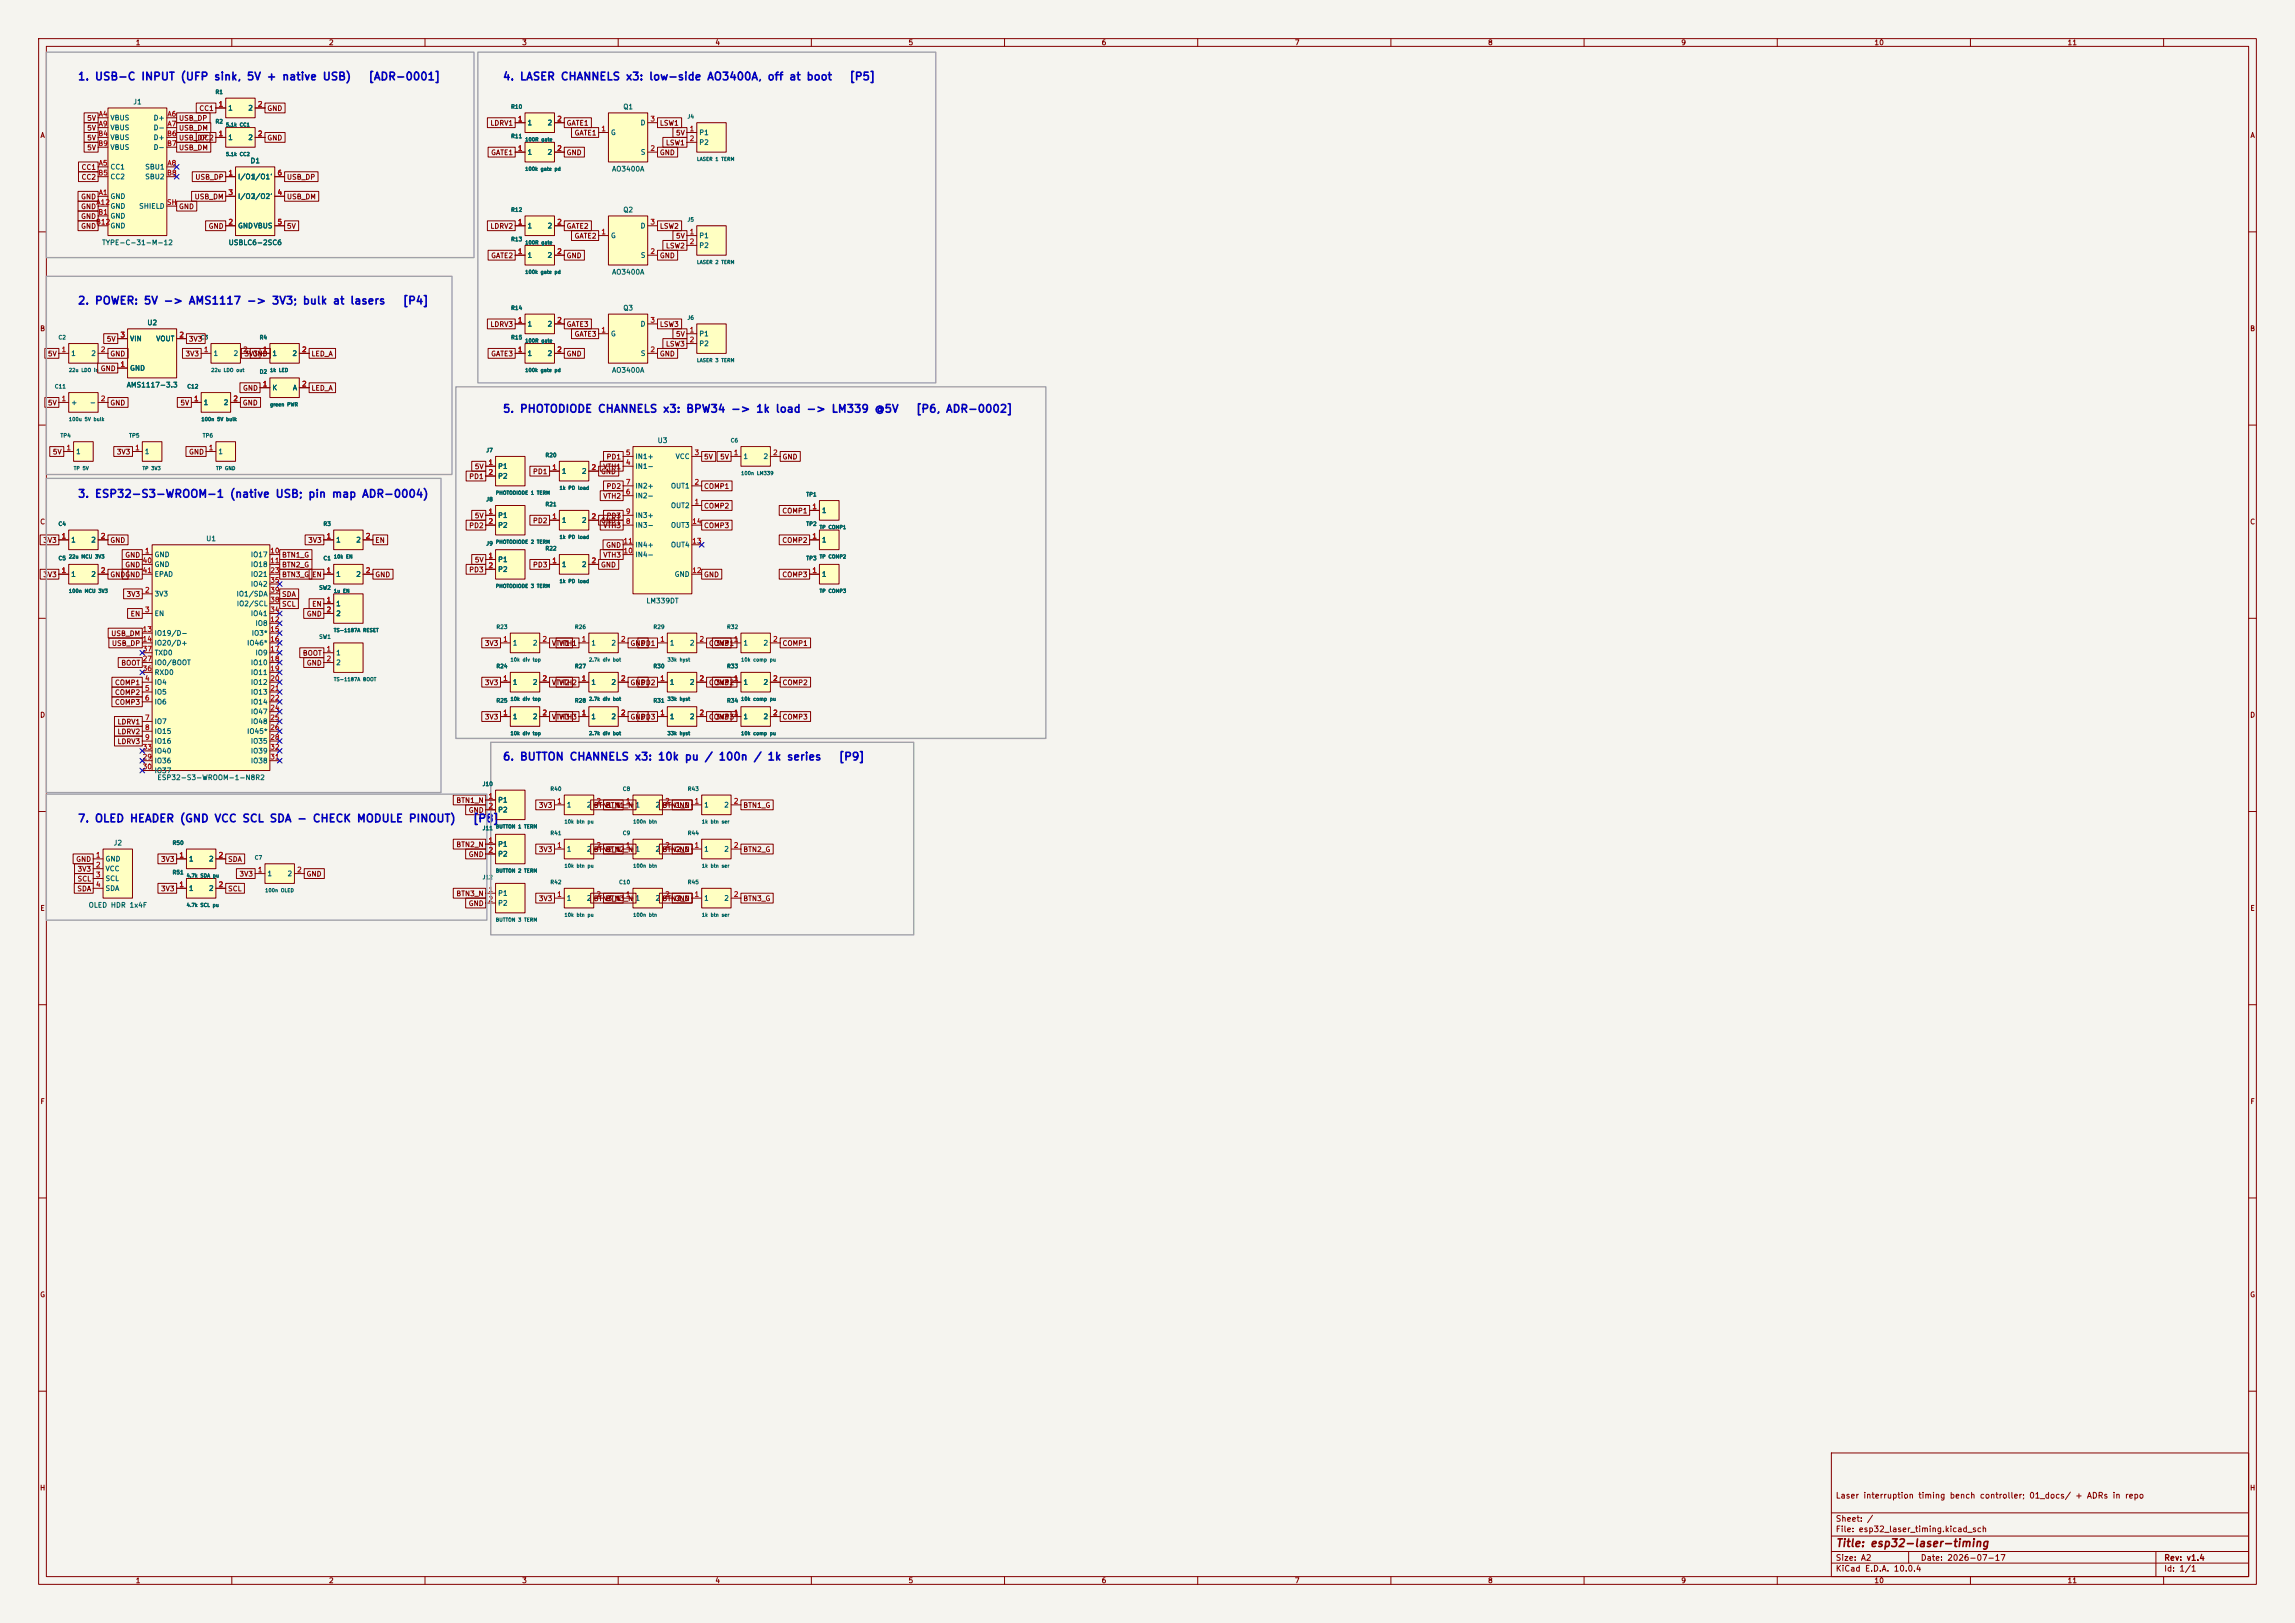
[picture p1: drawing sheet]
<svg xmlns="http://www.w3.org/2000/svg" width="594mm" height="420mm" viewBox="0 0 594 420" stroke-linecap="round" stroke-linejoin="round" font-family="sans-serif">
<defs><g id="words">
<g font-size="2" fill="#0000c2">
<text x="20" y="21.3">1. USB-C INPUT (UFP sink, 5V + native USB)</text>
<text x="95.2" y="21.3">[ADR-0001]</text>
<text x="130" y="21.3">4. LASER CHANNELS x3: low-side AO3400A, off at boot</text>
<text x="219.7" y="21.3">[P5]</text>
<text x="20" y="79.3">2. POWER: 5V -&gt; AMS1117 -&gt; 3V3; bulk at lasers</text>
<text x="104.1" y="79.3">[P4]</text>
<text x="130" y="107.3">5. PHOTODIODE CHANNELS x3: BPW34 -&gt; 1k load -&gt; LM339 @5V</text>
<text x="237" y="107.3">[P6, ADR-0002]</text>
<text x="20" y="129.3">3. ESP32-S3-WROOM-1 (native USB; pin map ADR-0004)</text>
<text x="130" y="197.3">6. BUTTON CHANNELS x3: 10k pu / 100n / 1k series</text>
<text x="217" y="197.3">[P9]</text>
<text x="20" y="213.3">7. OLED HEADER (GND VCC SCL SDA - CHECK MODULE PINOUT)</text>
<text x="122.3" y="213.3">[P8]</text>
</g>
<text font-size="2" fill="#840000" x="475" y="400.8">Title: esp32-laser-timing</text>
<g font-size="1.5" fill="#840000">
<text x="475" y="388.1">Laser interruption timing bench controller; 01_docs/ + ADRs in repo</text>
<text x="475" y="394.1">Sheet: /</text>
<text x="475" y="396.8">File: esp32_laser_timing.kicad_sch</text>
<text x="475" y="407">KiCad E.D.A. 10.0.4</text>
<text x="475" y="404.2">Size: A2</text>
<text x="497" y="404.2">Date: 2026-07-17</text>
<text x="560" y="404.2">Rev: v1.4</text>
<text x="560" y="407">Id: 1/1</text>
</g>
<g font-size="1.3" fill="#840000">
<text x="35" y="12">1</text>
<text x="85" y="12">2</text>
<text x="135" y="12">3</text>
<text x="185" y="12">4</text>
<text x="235" y="12">5</text>
<text x="285" y="12">6</text>
<text x="335" y="12">7</text>
<text x="385" y="12">8</text>
<text x="435" y="12">9</text>
<text x="485" y="12">10</text>
<text x="535" y="12">11</text>
<text x="51.5" y="29">CC1</text>
<text x="69.1" y="29">GND</text>
<text x="10.3" y="36">A</text>
<text x="22.4" y="31.5">5V</text>
<text x="22.4" y="34.1">5V</text>
<text x="46.2" y="34.1">USB_DM</text>
<text x="46.2" y="31.5">USB_DP</text>
<text x="126.8" y="32.8">LDRV1</text>
<text x="146.5" y="32.8">GATE1</text>
<text x="148.6" y="35.4">GATE1</text>
<text x="170.7" y="32.8">LSW1</text>
<text x="174.8" y="35.4">5V</text>
<text x="582.3" y="36">A</text>
<text x="22.4" y="36.6">5V</text>
<text x="22.4" y="39.2">5V</text>
<text x="46.2" y="39.2">USB_DM</text>
<text x="46.2" y="36.6">USB_DP</text>
<text x="51.5" y="36.6">CC2</text>
<text x="69.1" y="36.6">GND</text>
<text x="127" y="40.4">GATE1</text>
<text x="146.5" y="40.4">GND</text>
<text x="170.7" y="40.4">GND</text>
<text x="172.2" y="37.9">LSW1</text>
<text x="21" y="46.8">CC2</text>
<text x="21" y="44.2">CC1</text>
<text x="50.4" y="46.8">USB_DP</text>
<text x="74.1" y="46.8">USB_DP</text>
<text x="20.8" y="51.9">GND</text>
<text x="50.2" y="51.9">USB_DM</text>
<text x="74.1" y="51.9">USB_DM</text>
<text x="20.8" y="56.9">GND</text>
<text x="20.8" y="54.4">GND</text>
<text x="20.8" y="59.5">GND</text>
<text x="46.2" y="54.4">GND</text>
<text x="53.9" y="59.5">GND</text>
<text x="74.1" y="59.5">5V</text>
<text x="126.8" y="59.5">LDRV2</text>
<text x="146.5" y="59.5">GATE2</text>
<text x="170.7" y="59.5">LSW2</text>
<text x="148.6" y="62">GATE2</text>
<text x="172.2" y="64.6">LSW2</text>
<text x="174.8" y="62">5V</text>
<text x="127" y="67.1">GATE2</text>
<text x="146.5" y="67.1">GND</text>
<text x="170.7" y="67.1">GND</text>
<text x="10.3" y="86">B</text>
<text x="27.5" y="88.7">5V</text>
<text x="48.7" y="88.7">3V3</text>
<text x="126.8" y="84.9">LDRV3</text>
<text x="146.5" y="84.9">GATE3</text>
<text x="148.6" y="87.4">GATE3</text>
<text x="170.7" y="84.9">LSW3</text>
<text x="172.2" y="90">LSW3</text>
<text x="174.8" y="87.4">5V</text>
<text x="582.3" y="86">B</text>
<text x="12.3" y="92.5">5V</text>
<text x="28.4" y="92.5">GND</text>
<text x="47.9" y="92.5">3V3</text>
<text x="63.1" y="92.5">3V3</text>
<text x="65.2" y="92.5">GND</text>
<text x="80.5" y="92.5">LED_A</text>
<text x="127" y="92.5">GATE3</text>
<text x="146.5" y="92.5">GND</text>
<text x="170.7" y="92.5">GND</text>
<text x="25.9" y="96.3">GND</text>
<text x="62.8" y="101.4">GND</text>
<text x="80.5" y="101.4">LED_A</text>
<text x="12.3" y="105.2">5V</text>
<text x="28.4" y="105.2">GND</text>
<text x="46.6" y="105.2">5V</text>
<text x="62.7" y="105.2">GND</text>
<text x="13.5" y="117.9">5V</text>
<text x="30.1" y="117.9">3V3</text>
<text x="48.8" y="117.9">GND</text>
<text x="156.9" y="119.2">PD1</text>
<text x="182.1" y="119.2">5V</text>
<text x="186.3" y="119.2">5V</text>
<text x="202.4" y="119.2">GND</text>
<text x="121.3" y="124.3">PD1</text>
<text x="122.8" y="121.7">5V</text>
<text x="137.8" y="123">PD1</text>
<text x="155.4" y="123">GND</text>
<text x="156" y="121.7">VTH1</text>
<text x="156" y="129.3">VTH2</text>
<text x="156.9" y="126.8">PD2</text>
<text x="182.1" y="131.9">COMP2</text>
<text x="182.1" y="126.8">COMP1</text>
<text x="10.3" y="136">C</text>
<text x="121.3" y="137">PD2</text>
<text x="122.8" y="134.4">5V</text>
<text x="137.8" y="135.7">PD2</text>
<text x="155.4" y="135.7">GND</text>
<text x="156" y="137">VTH3</text>
<text x="156.9" y="134.4">PD3</text>
<text x="182.1" y="137">COMP3</text>
<text x="202.3" y="133.1">COMP1</text>
<text x="582.3" y="136">C</text>
<text x="11.1" y="140.8">3V3</text>
<text x="28.4" y="140.8">GND</text>
<text x="79.6" y="140.8">3V3</text>
<text x="97" y="140.8">EN</text>
<text x="156.7" y="142">GND</text>
<text x="202.3" y="140.8">COMP2</text>
<text x="11.1" y="149.7">3V3</text>
<text x="28.4" y="149.7">GNDGND</text>
<text x="32.3" y="144.6">GND</text>
<text x="32.3" y="147.1">GND</text>
<text x="72.9" y="144.6">BTN1_G</text>
<text x="72.9" y="149.7">BTN3_G EN</text>
<text x="72.9" y="147.1">BTN2_G</text>
<text x="97" y="149.7">GND</text>
<text x="121.3" y="148.4">PD3</text>
<text x="122.8" y="145.8">5V</text>
<text x="137.8" y="147.1">PD3</text>
<text x="155.4" y="147.1">GND</text>
<text x="156" y="144.6">VTH3</text>
<text x="182.1" y="149.7">GND</text>
<text x="202.3" y="149.7">COMP3</text>
<text x="32.6" y="154.7">3V3</text>
<text x="72.9" y="154.7">SDA</text>
<text x="33.7" y="159.8">EN</text>
<text x="72.9" y="157.3">SCL</text>
<text x="79.3" y="159.8">GND</text>
<text x="80.7" y="157.3">EN</text>
<text x="28.7" y="164.9">USB_DM</text>
<text x="28.8" y="167.4">USB_DP</text>
<text x="125.4" y="167.4">3V3</text>
<text x="142.7" y="167.4">VTH1</text>
<text x="163" y="167.4">GND</text>
<text x="165.8" y="167.4">PD1</text>
<text x="183.4" y="167.4">COMP1</text>
<text x="185" y="167.4">3V3</text>
<text x="202.4" y="167.4">COMP1</text>
<text x="31.3" y="172.5">BOOT</text>
<text x="78.2" y="170">BOOT</text>
<text x="79.3" y="172.5">GND</text>
<text x="29.6" y="177.6">COMP1</text>
<text x="125.4" y="177.6">3V3</text>
<text x="142.7" y="177.6">VTH2</text>
<text x="163" y="177.6">GND</text>
<text x="165.8" y="177.6">PD2</text>
<text x="183.4" y="177.6">COMP2</text>
<text x="185" y="177.6">3V3</text>
<text x="202.4" y="177.6">COMP2</text>
<text x="10.3" y="186">D</text>
<text x="29.6" y="180.1">COMP2</text>
<text x="29.6" y="182.7">COMP3</text>
<text x="582.3" y="186">D</text>
<text x="30.3" y="187.8">LDRV1</text>
<text x="30.3" y="190.3">LDRV2</text>
<text x="125.4" y="186.5">3V3</text>
<text x="142.7" y="186.5">VTH3</text>
<text x="163" y="186.5">GND</text>
<text x="165.8" y="186.5">PD3</text>
<text x="183.4" y="186.5">COMP3</text>
<text x="185" y="186.5">3V3</text>
<text x="202.4" y="186.5">COMP3</text>
<text x="30.3" y="192.8">LDRV3</text>
<text x="118" y="208.1">BTN1_N</text>
<text x="139.3" y="209.3">3V3</text>
<text x="156.7" y="209.3">BTN1_N</text>
<text x="174.5" y="209.3">GND</text>
<text x="192.2" y="209.3">BTN1_G</text>
<text x="121.2" y="210.6">GND</text>
<text x="118" y="219.5">BTN2_N</text>
<text x="139.3" y="220.8">3V3</text>
<text x="156.7" y="220.8">BTN2_N</text>
<text x="174.5" y="220.8">GND</text>
<text x="192.2" y="220.8">BTN2_G</text>
<text x="19.6" y="223.3">GND</text>
<text x="19.9" y="225.9">3V3</text>
<text x="41.5" y="223.3">3V3</text>
<text x="58.9" y="223.3">SDA</text>
<text x="61.9" y="227.1">3V3</text>
<text x="79.2" y="227.1">GND</text>
<text x="121.2" y="222">GND</text>
<text x="19.9" y="230.9">SDA</text>
<text x="19.9" y="228.4">SCL</text>
<text x="41.5" y="230.9">3V3</text>
<text x="58.9" y="230.9">SCL</text>
<text x="118" y="232.2">BTN3_N</text>
<text x="139.3" y="233.5">3V3</text>
<text x="156.7" y="233.5">BTN3_N</text>
<text x="174.5" y="233.5">GND</text>
<text x="192.2" y="233.5">BTN3_G</text>
<text x="10.3" y="236">E</text>
<text x="121.2" y="234.7">GND</text>
<text x="582.3" y="236">E</text>
<text x="10.3" y="286">F</text>
<text x="582.3" y="286">F</text>
<text x="10.3" y="336">G</text>
<text x="582.3" y="336">G</text>
<text x="10.2" y="386">H</text>
<text x="582.2" y="386">H</text>
<text x="35" y="410">1</text>
<text x="85" y="410">2</text>
<text x="135" y="410">3</text>
<text x="185" y="410">4</text>
<text x="235" y="410">5</text>
<text x="285" y="410">6</text>
<text x="335" y="410">7</text>
<text x="385" y="410">8</text>
<text x="435" y="410">9</text>
<text x="485" y="410">10</text>
<text x="535" y="410">11</text>
</g>
<g font-size="1.3" fill="#006464">
<text x="34.4" y="27.3">J1</text>
<text x="58.9" y="28.9">1</text>
<text x="64.1" y="28.9">2</text>
<text x="161.2" y="28.6">Q1</text>
<text x="28.4" y="31.5">VBUS</text>
<text x="28.4" y="34">VBUS</text>
<text x="39.6" y="31.5">D+</text>
<text x="39.6" y="34">D-</text>
<text x="136.4" y="32.7">1</text>
<text x="141.6" y="32.7">2</text>
<text x="158" y="35.3">G</text>
<text x="165.7" y="32.7">D</text>
<text x="180.8" y="35.3">P1</text>
<text x="28.4" y="36.5">VBUS</text>
<text x="28.4" y="39.1">VBUS</text>
<text x="39.6" y="36.5">D+</text>
<text x="39.6" y="39.1">D-</text>
<text x="58.9" y="36.5">1</text>
<text x="64.1" y="36.5">2</text>
<text x="136.4" y="40.3">1</text>
<text x="141.6" y="40.3">2</text>
<text x="165.7" y="40.3">S</text>
<text x="180.8" y="37.8">P2</text>
<text x="28.4" y="44.2">CC1</text>
<text x="28.4" y="46.7">CC2</text>
<text x="37.4" y="44.2">SBU1</text>
<text x="37.4" y="46.7">SBU2</text>
<text x="61.5" y="46.7">I/O1</text>
<text x="64.7" y="42.6">D1</text>
<text x="65.3" y="46.7">I/O1'</text>
<text x="158.3" y="44.7">AO3400A</text>
<text x="28.4" y="51.8">GND</text>
<text x="61.5" y="51.8">I/O2</text>
<text x="65.3" y="51.8">I/O2'</text>
<text x="28.4" y="54.3">GND</text>
<text x="28.4" y="56.9">GND</text>
<text x="28.4" y="59.4">GND</text>
<text x="35.9" y="54.3">SHIELD</text>
<text x="61.5" y="59.4">GNDVBUS</text>
<text x="136.4" y="59.4">1</text>
<text x="141.6" y="59.4">2</text>
<text x="161.2" y="55.3">Q2</text>
<text x="165.7" y="59.4">D</text>
<text x="26.3" y="63.7">TYPE-C-31-M-12</text>
<text x="59" y="63.7">USBLC6-2SC6</text>
<text x="158" y="61.9">G</text>
<text x="180.8" y="61.9">P1</text>
<text x="180.8" y="64.5">P2</text>
<text x="136.4" y="67">1</text>
<text x="141.6" y="67">2</text>
<text x="158.3" y="71.4">AO3400A</text>
<text x="165.7" y="67">S</text>
<text x="161.2" y="80.7">Q3</text>
<text x="33.5" y="88.6">VIN</text>
<text x="38" y="84.5">U2</text>
<text x="40.3" y="88.6">VOUT</text>
<text x="136.4" y="84.8">1</text>
<text x="141.6" y="84.8">2</text>
<text x="158" y="87.3">G</text>
<text x="165.7" y="84.8">D</text>
<text x="180.8" y="87.3">P1</text>
<text x="180.8" y="89.9">P2</text>
<text x="18.3" y="92.4">1</text>
<text x="23.5" y="92.4">2</text>
<text x="55.1" y="92.4">1</text>
<text x="60.3" y="92.4">2</text>
<text x="70.4" y="92.4">1</text>
<text x="75.5" y="92.4">2</text>
<text x="136.4" y="92.4">1</text>
<text x="141.6" y="92.4">2</text>
<text x="165.7" y="92.4">S</text>
<text x="32.7" y="100.6">AMS1117-3.3</text>
<text x="33.5" y="96.2">GND</text>
<text x="70.4" y="101.3">K</text>
<text x="75.7" y="101.3">A</text>
<text x="158.3" y="96.8">AO3400A</text>
<text x="18.3" y="105.1">+</text>
<text x="23.1" y="105.1">-</text>
<text x="52.6" y="105.1">1</text>
<text x="57.8" y="105.1">2</text>
<text x="19.6" y="117.8">1</text>
<text x="37.3" y="117.8">1</text>
<text x="56.4" y="117.8">1</text>
<text x="164.3" y="119.1">IN1+</text>
<text x="170.1" y="114.9">U3</text>
<text x="174.7" y="119.1">VCC</text>
<text x="192.3" y="119.1">1</text>
<text x="197.5" y="119.1">2</text>
<text x="128.8" y="121.6">P1</text>
<text x="128.8" y="124.2">P2</text>
<text x="145.3" y="122.9">1</text>
<text x="150.5" y="122.9">2</text>
<text x="164.3" y="121.6">IN1-</text>
<text x="164.3" y="129.2">IN2-</text>
<text x="164.3" y="126.7">IN2+</text>
<text x="173.5" y="131.8">OUT2</text>
<text x="173.5" y="126.7">OUT1</text>
<text x="128.8" y="134.3">P1</text>
<text x="128.8" y="136.9">P2</text>
<text x="145.3" y="135.6">1</text>
<text x="150.5" y="135.6">2</text>
<text x="164.3" y="136.9">IN3-</text>
<text x="164.3" y="134.3">IN3+</text>
<text x="173.5" y="136.9">OUT3</text>
<text x="212.6" y="133.1">1</text>
<text x="18.3" y="140.7">1</text>
<text x="23.5" y="140.7">2</text>
<text x="53.2" y="140.3">U1</text>
<text x="86.9" y="140.7">1</text>
<text x="92.1" y="140.7">2</text>
<text x="164.3" y="141.9">IN4+</text>
<text x="173.5" y="141.9">OUT4</text>
<text x="212.6" y="140.7">1</text>
<text x="18.3" y="149.6">1</text>
<text x="23.5" y="149.6">2</text>
<text x="39.9" y="144.5">GND</text>
<text x="39.9" y="147">GND</text>
<text x="39.9" y="149.6">EPAD</text>
<text x="64.8" y="144.5">IO17</text>
<text x="64.8" y="147">IO18</text>
<text x="64.8" y="149.6">IO21</text>
<text x="86.9" y="149.6">1</text>
<text x="92.1" y="149.6">2</text>
<text x="128.8" y="145.8">P1</text>
<text x="128.8" y="148.3">P2</text>
<text x="145.3" y="147">1</text>
<text x="150.5" y="147">2</text>
<text x="164.3" y="144.5">IN4-</text>
<text x="174.5" y="149.6">GND</text>
<text x="212.6" y="149.6">1</text>
<text x="39.9" y="154.6">3V3</text>
<text x="61.1" y="154.6">IO1/SDA</text>
<text x="64.8" y="152.1">IO42</text>
<text x="39.9" y="159.7">EN</text>
<text x="61.2" y="157.2">IO2/SCL</text>
<text x="64.8" y="159.7">IO41</text>
<text x="86.9" y="157.2">1</text>
<text x="86.9" y="159.7">2</text>
<text x="167.2" y="156.4">LM339DT</text>
<text x="39.9" y="164.8">IO19/D-</text>
<text x="39.9" y="167.3">IO20/D+</text>
<text x="63.8" y="167.3">IO46*</text>
<text x="65" y="164.8">IO3*</text>
<text x="66" y="162.3">IO8</text>
<text x="132.6" y="167.3">1</text>
<text x="137.8" y="167.3">2</text>
<text x="152.9" y="167.3">1</text>
<text x="158.1" y="167.3">2</text>
<text x="173.2" y="167.3">1</text>
<text x="178.4" y="167.3">2</text>
<text x="192.3" y="167.3">1</text>
<text x="197.5" y="167.3">2</text>
<text x="39.9" y="172.4">IO0/BOOT</text>
<text x="39.9" y="169.9">TXD0</text>
<text x="64.8" y="172.4">IO10</text>
<text x="66" y="169.9">IO9</text>
<text x="86.9" y="169.9">1</text>
<text x="86.9" y="172.4">2</text>
<text x="39.9" y="177.5">IO4</text>
<text x="39.9" y="175">RXD0</text>
<text x="64.8" y="175">IO11</text>
<text x="64.8" y="177.5">IO12</text>
<text x="132.6" y="177.5">1</text>
<text x="137.8" y="177.5">2</text>
<text x="152.9" y="177.5">1</text>
<text x="158.1" y="177.5">2</text>
<text x="173.2" y="177.5">1</text>
<text x="178.4" y="177.5">2</text>
<text x="192.3" y="177.5">1</text>
<text x="197.5" y="177.5">2</text>
<text x="39.9" y="180">IO5</text>
<text x="39.9" y="182.6">IO6</text>
<text x="64.8" y="180">IO13</text>
<text x="64.8" y="182.6">IO14</text>
<text x="64.8" y="185.1">IO47</text>
<text x="39.9" y="187.7">IO7</text>
<text x="39.9" y="190.2">IO15</text>
<text x="63.8" y="190.2">IO45*</text>
<text x="64.8" y="187.7">IO48</text>
<text x="132.6" y="186.4">1</text>
<text x="137.8" y="186.4">2</text>
<text x="152.9" y="186.4">1</text>
<text x="158.1" y="186.4">2</text>
<text x="173.2" y="186.4">1</text>
<text x="178.4" y="186.4">2</text>
<text x="192.3" y="186.4">1</text>
<text x="197.5" y="186.4">2</text>
<text x="39.9" y="192.7">IO16</text>
<text x="39.9" y="197.8">IO36</text>
<text x="39.9" y="195.3">IO40</text>
<text x="64.8" y="192.7">IO35</text>
<text x="64.8" y="197.8">IO38</text>
<text x="64.8" y="195.3">IO39</text>
<text x="39.9" y="200.4">IO37</text>
<text x="40.6" y="202.2">ESP32-S3-WROOM-1-N8R2</text>
<text x="128.8" y="208">P1</text>
<text x="146.6" y="209.3">1</text>
<text x="151.7" y="209.3">2</text>
<text x="164.3" y="209.3">1</text>
<text x="169.5" y="209.3">2 BTN1_N</text>
<text x="182.1" y="209.3">1</text>
<text x="187.3" y="209.3">2</text>
<text x="128.8" y="210.5">P2</text>
<text x="29.3" y="219.1">J2</text>
<text x="128.8" y="219.4">P1</text>
<text x="128.8" y="222">P2</text>
<text x="146.6" y="220.7">1</text>
<text x="151.7" y="220.7">2</text>
<text x="164.3" y="220.7">1</text>
<text x="169.5" y="220.7">2 BTN2_N</text>
<text x="182.1" y="220.7">1</text>
<text x="187.3" y="220.7">2</text>
<text x="27.2" y="223.2">GND</text>
<text x="27.2" y="225.8">VCC</text>
<text x="48.8" y="223.2">1</text>
<text x="54" y="223.2">2</text>
<text x="69.1" y="227">1</text>
<text x="74.3" y="227">2</text>
<text x="27.2" y="228.3">SCL</text>
<text x="27.2" y="230.8">SDA</text>
<text x="48.8" y="230.8">1</text>
<text x="54" y="230.8">2</text>
<text x="128.8" y="232.1">P1</text>
<text x="146.6" y="233.4">1</text>
<text x="151.7" y="233.4">2</text>
<text x="164.3" y="233.4">1</text>
<text x="169.5" y="233.4">2 BTN3_N</text>
<text x="182.1" y="233.4">1</text>
<text x="187.3" y="233.4">2</text>
<text x="22.8" y="235.2">OLED HDR 1x4F</text>
<text x="128.8" y="234.7">P2</text>
</g>
<g font-size="1.3" fill="#a90000">
<text x="56.4" y="27.9">1</text>
<text x="66.6" y="27.9">2</text>
<text x="25.3" y="35.5">B4</text>
<text x="25.4" y="30.5">A4</text>
<text x="25.4" y="33">A9</text>
<text x="43.1" y="35.5">B6</text>
<text x="43.2" y="30.5">A6</text>
<text x="43.2" y="33">A7</text>
<text x="56.4" y="35.5">1</text>
<text x="66.6" y="35.5">2</text>
<text x="133.9" y="31.7">1</text>
<text x="144.1" y="31.7">2</text>
<text x="155.5" y="34.3">1</text>
<text x="168.2" y="31.7">3</text>
<text x="178.4" y="34.3">1</text>
<text x="25.3" y="38.1">B9</text>
<text x="43.1" y="38.1">B7</text>
<text x="133.9" y="39.3">1</text>
<text x="144.1" y="39.3">2</text>
<text x="168.2" y="39.3">2</text>
<text x="178.4" y="36.8">2</text>
<text x="25.3" y="45.7">B5</text>
<text x="25.4" y="43.2">A5</text>
<text x="43.1" y="45.7">B8</text>
<text x="43.2" y="43.2">A8</text>
<text x="59" y="45.7">1</text>
<text x="71.7" y="45.7">6</text>
<text x="24.8" y="53.3">A12</text>
<text x="25.4" y="50.8">A1</text>
<text x="43.1" y="53.3">SH</text>
<text x="59" y="50.8">3</text>
<text x="71.7" y="50.8">4</text>
<text x="24.7" y="58.4">B12</text>
<text x="25.3" y="55.9">B1</text>
<text x="59" y="58.4">2</text>
<text x="71.7" y="58.4">5</text>
<text x="133.9" y="58.4">1</text>
<text x="144.1" y="58.4">2</text>
<text x="168.2" y="58.4">3</text>
<text x="155.5" y="60.9">1</text>
<text x="178.4" y="60.9">1</text>
<text x="178.4" y="63.5">2</text>
<text x="133.9" y="66">1</text>
<text x="144.1" y="66">2</text>
<text x="168.2" y="66">2</text>
<text x="133.9" y="83.8">1</text>
<text x="144.1" y="83.8">2</text>
<text x="168.2" y="83.8">3</text>
<text x="31" y="87.6">3</text>
<text x="46.3" y="87.6">2</text>
<text x="155.5" y="86.3">1</text>
<text x="178.4" y="86.3">1</text>
<text x="178.4" y="88.9">2</text>
<text x="15.8" y="91.4">1</text>
<text x="26" y="91.4">2</text>
<text x="31" y="95.2">1</text>
<text x="52.6" y="91.4">1</text>
<text x="62.8" y="91.4">2</text>
<text x="67.9" y="91.4">1</text>
<text x="78" y="91.4">2</text>
<text x="133.9" y="91.4">1</text>
<text x="144.1" y="91.4">2</text>
<text x="168.2" y="91.4">2</text>
<text x="67.9" y="100.3">1</text>
<text x="78" y="100.3">2</text>
<text x="15.8" y="104.1">1</text>
<text x="26" y="104.1">2</text>
<text x="50.1" y="104.1">1</text>
<text x="60.3" y="104.1">2</text>
<text x="17.1" y="116.8">1</text>
<text x="34.9" y="116.8">1</text>
<text x="53.9" y="116.8">1</text>
<text x="161.9" y="118.1">5</text>
<text x="179.6" y="118.1">3</text>
<text x="189.8" y="118.1">1</text>
<text x="200" y="118.1">2</text>
<text x="126.3" y="120.6">1</text>
<text x="126.3" y="123.2">2</text>
<text x="142.8" y="121.9">1</text>
<text x="153" y="121.9">2</text>
<text x="161.9" y="120.6">4</text>
<text x="161.9" y="125.7">7</text>
<text x="179.6" y="125.7">2</text>
<text x="161.9" y="128.2">6</text>
<text x="179.6" y="130.8">1</text>
<text x="126.3" y="133.3">1</text>
<text x="126.3" y="135.9">2</text>
<text x="142.8" y="134.6">1</text>
<text x="153" y="134.6">2</text>
<text x="161.9" y="135.9">8</text>
<text x="161.9" y="133.3">9</text>
<text x="179" y="135.9">14</text>
<text x="210.1" y="132.1">1</text>
<text x="15.8" y="139.7">1</text>
<text x="26" y="139.7">2</text>
<text x="37.4" y="143.5">1</text>
<text x="69.8" y="143.5">10</text>
<text x="84.4" y="139.7">1</text>
<text x="94.5" y="139.7">2</text>
<text x="161.2" y="143.5">10</text>
<text x="161.2" y="140.9">11</text>
<text x="179" y="140.9">13</text>
<text x="210.1" y="139.7">1</text>
<text x="15.8" y="148.6">1</text>
<text x="26" y="148.6">2</text>
<text x="36.8" y="146">40</text>
<text x="36.8" y="148.6">41</text>
<text x="69.8" y="146">11</text>
<text x="69.8" y="148.6">23</text>
<text x="84.4" y="148.6">1</text>
<text x="94.5" y="148.6">2</text>
<text x="126.3" y="144.8">1</text>
<text x="126.3" y="147.3">2</text>
<text x="142.8" y="146">1</text>
<text x="153" y="146">2</text>
<text x="179" y="148.6">12</text>
<text x="210.1" y="148.6">1</text>
<text x="37.4" y="153.6">2</text>
<text x="69.8" y="151.1">35</text>
<text x="69.8" y="153.6">39</text>
<text x="37.4" y="158.7">3</text>
<text x="69.8" y="161.3">12</text>
<text x="69.8" y="158.7">34</text>
<text x="69.8" y="156.2">38</text>
<text x="84.4" y="156.2">1</text>
<text x="84.4" y="158.7">2</text>
<text x="36.8" y="163.8">13</text>
<text x="36.8" y="166.3">14</text>
<text x="69.8" y="163.8">15</text>
<text x="69.8" y="166.3">16</text>
<text x="130.1" y="166.3">1</text>
<text x="140.3" y="166.3">2</text>
<text x="150.4" y="166.3">1</text>
<text x="160.6" y="166.3">2</text>
<text x="170.7" y="166.3">1</text>
<text x="180.9" y="166.3">2</text>
<text x="189.8" y="166.3">1</text>
<text x="200" y="166.3">2</text>
<text x="36.8" y="171.4">27</text>
<text x="36.8" y="174">36</text>
<text x="36.8" y="168.9">37</text>
<text x="69.8" y="168.9">17</text>
<text x="69.8" y="171.4">18</text>
<text x="69.8" y="174">19</text>
<text x="84.4" y="168.9">1</text>
<text x="84.4" y="171.4">2</text>
<text x="37.4" y="176.5">4</text>
<text x="37.4" y="179">5</text>
<text x="69.8" y="176.5">20</text>
<text x="69.8" y="179">21</text>
<text x="130.1" y="176.5">1</text>
<text x="140.3" y="176.5">2</text>
<text x="150.4" y="176.5">1</text>
<text x="160.6" y="176.5">2</text>
<text x="170.7" y="176.5">1</text>
<text x="180.9" y="176.5">2</text>
<text x="189.8" y="176.5">1</text>
<text x="200" y="176.5">2</text>
<text x="37.4" y="181.6">6</text>
<text x="69.8" y="181.6">22</text>
<text x="69.8" y="184.1">24</text>
<text x="130.1" y="185.4">1</text>
<text x="140.3" y="185.4">2</text>
<text x="150.4" y="185.4">1</text>
<text x="160.6" y="185.4">2</text>
<text x="170.7" y="185.4">1</text>
<text x="180.9" y="185.4">2</text>
<text x="189.8" y="185.4">1</text>
<text x="200" y="185.4">2</text>
<text x="37.4" y="186.7">7</text>
<text x="37.4" y="189.2">8</text>
<text x="37.4" y="191.7">9</text>
<text x="69.8" y="186.7">25</text>
<text x="69.8" y="189.2">26</text>
<text x="69.8" y="191.7">28</text>
<text x="36.8" y="196.8">29</text>
<text x="36.8" y="194.3">33</text>
<text x="69.8" y="196.8">31</text>
<text x="69.8" y="194.3">32</text>
<text x="36.8" y="199.4">30</text>
<text x="126.3" y="207">1</text>
<text x="126.3" y="209.5">2</text>
<text x="144.1" y="208.3">1</text>
<text x="154.2" y="208.3">2</text>
<text x="161.9" y="208.3">1</text>
<text x="172" y="208.3">2</text>
<text x="179.6" y="208.3">1</text>
<text x="189.8" y="208.3">2</text>
<text x="126.3" y="218.4">1</text>
<text x="126.3" y="221">2</text>
<text x="144.1" y="219.7">1</text>
<text x="154.2" y="219.7">2</text>
<text x="161.9" y="219.7">1</text>
<text x="172" y="219.7">2</text>
<text x="179.6" y="219.7">1</text>
<text x="189.8" y="219.7">2</text>
<text x="24.7" y="222.2">1</text>
<text x="24.7" y="224.8">2</text>
<text x="24.7" y="227.3">3</text>
<text x="46.3" y="222.2">1</text>
<text x="56.4" y="222.2">2</text>
<text x="66.6" y="226">1</text>
<text x="76.8" y="226">2</text>
<text x="24.7" y="229.8">4</text>
<text x="46.3" y="229.8">1</text>
<text x="56.4" y="229.8">2</text>
<text x="126.3" y="231.1">1</text>
<text x="126.3" y="233.7">2</text>
<text x="144.1" y="232.4">1</text>
<text x="154.2" y="232.4">2</text>
<text x="161.9" y="232.4">1</text>
<text x="172" y="232.4">2</text>
<text x="179.6" y="232.4">1</text>
<text x="189.8" y="232.4">2</text>
</g>
<g font-size="1" fill="#006464">
<text x="55.7" y="24.6">R1</text>
<text x="132.2" y="28.4">R10</text>
<text x="55.7" y="32.2">R2</text>
<text x="132.2" y="36">R11</text>
<text x="177.8" y="30.9">J4</text>
<text x="132.2" y="55">R12</text>
<text x="177.8" y="57.6">J5</text>
<text x="132.2" y="62.7">R13</text>
<text x="132.2" y="80.4">R14</text>
<text x="177.8" y="83">J6</text>
<text x="15" y="88.1">C2</text>
<text x="51.8" y="88.1">C3</text>
<text x="67.1" y="88.1">R4</text>
<text x="132.2" y="88.1">R15</text>
<text x="14.1" y="100.8">C11</text>
<text x="48.3" y="100.8">C12</text>
<text x="67.1" y="97">D2</text>
<text x="15.5" y="113.5">TP4</text>
<text x="33.3" y="113.5">TP5</text>
<text x="52.3" y="113.5">TP6</text>
<text x="125.7" y="117.3">J7</text>
<text x="141.1" y="118.5">R20</text>
<text x="189" y="114.7">C6</text>
<text x="125.7" y="130">J8</text>
<text x="141.1" y="131.2">R21</text>
<text x="208.6" y="128.7">TP1</text>
<text x="15" y="136.3">C4</text>
<text x="83.6" y="136.3">R3</text>
<text x="208.6" y="136.3">TP2</text>
<text x="125.7" y="141.4">J9</text>
<text x="141.1" y="142.7">R22</text>
<text x="15" y="145.2">C5</text>
<text x="83.6" y="145.2">C1</text>
<text x="208.6" y="145.2">TP3</text>
<text x="82.5" y="152.8">SW2</text>
<text x="82.5" y="165.5">SW1</text>
<text x="128.4" y="163">R23</text>
<text x="148.7" y="163">R26</text>
<text x="169" y="163">R29</text>
<text x="188" y="163">R32</text>
<text x="128.4" y="173.2">R24</text>
<text x="148.7" y="173.2">R27</text>
<text x="169" y="173.2">R30</text>
<text x="188" y="173.2">R33</text>
<text x="128.4" y="182">R25</text>
<text x="148.7" y="182">R28</text>
<text x="169" y="182">R31</text>
<text x="188" y="182">R34</text>
<text x="124.8" y="203.6">J10</text>
<text x="142.3" y="204.9">R40</text>
<text x="161.1" y="204.9">C8</text>
<text x="177.9" y="204.9">R43</text>
<text x="124.8" y="215.1">J11</text>
<text x="44.5" y="218.9">R50</text>
<text x="142.3" y="216.3">R41</text>
<text x="161.1" y="216.3">C9</text>
<text x="177.9" y="216.3">R44</text>
<text x="44.5" y="226.5">R51</text>
<text x="65.8" y="222.7">C7</text>
<text x="124.8" y="227.8">J12</text>
<text x="142.3" y="229">R42</text>
<text x="160.1" y="229">C10</text>
<text x="177.9" y="229">R45</text>
</g>
<g font-size=".9" fill="#006464">
<text x="58.4" y="33">5.1k CC1</text>
<text x="58.4" y="40.6">5.1k CC2</text>
<text x="135.8" y="36.8">100R gate</text>
<text x="180.3" y="41.9">LASER 1 TERM</text>
<text x="135.8" y="44.4">100k gate pd</text>
<text x="135.8" y="63.4">100R gate</text>
<text x="135.8" y="71.1">100k gate pd</text>
<text x="180.3" y="68.5">LASER 2 TERM</text>
<text x="135.8" y="88.8">100R gate</text>
<text x="180.3" y="93.9">LASER 3 TERM</text>
<text x="17.7" y="96.5">22u LDO in</text>
<text x="54.6" y="96.5">22u LDO out</text>
<text x="69.8" y="96.5">1k LED</text>
<text x="135.8" y="96.5">100k gate pd</text>
<text x="69.8" y="105.4">green PWR</text>
<text x="17.7" y="109.2">100u 5V bulk</text>
<text x="52" y="109.2">100n 5V bulk</text>
<text x="19" y="121.9">TP 5V</text>
<text x="36.8" y="121.9">TP 3V3</text>
<text x="55.8" y="121.9">TP GND</text>
<text x="191.7" y="123.1">100n LM339</text>
<text x="128.2" y="128.2">PHOTODIODE 1 TERM</text>
<text x="144.7" y="126.9">1k PD load</text>
<text x="212" y="137.1">TP COMP1</text>
<text x="128.2" y="140.9">PHOTODIODE 2 TERM</text>
<text x="144.7" y="139.6">1k PD load</text>
<text x="17.7" y="144.7">22u MCU 3V3</text>
<text x="86.3" y="144.7">10k EN</text>
<text x="212" y="144.7">TP COMP2</text>
<text x="17.7" y="153.6">100n MCU 3V3</text>
<text x="86.3" y="153.6">1u EN</text>
<text x="128.2" y="152.3">PHOTODIODE 3 TERM</text>
<text x="144.7" y="151.1">1k PD load</text>
<text x="212" y="153.6">TP COMP3</text>
<text x="86.3" y="163.8">TS-1187A RESET</text>
<text x="132" y="171.4">10k div top</text>
<text x="152.3" y="171.4">2.7k div bot</text>
<text x="172.7" y="171.4">33k hyst</text>
<text x="191.7" y="171.4">10k comp pu</text>
<text x="86.3" y="176.5">TS-1187A BOOT</text>
<text x="132" y="181.6">10k div top</text>
<text x="152.3" y="181.6">2.7k div bot</text>
<text x="172.7" y="181.6">33k hyst</text>
<text x="191.7" y="181.6">10k comp pu</text>
<text x="132" y="190.4">10k div top</text>
<text x="152.3" y="190.4">2.7k div bot</text>
<text x="172.7" y="190.4">33k hyst</text>
<text x="191.7" y="190.4">10k comp pu</text>
<text x="128.2" y="214.6">BUTTON 1 TERM</text>
<text x="146" y="213.3">10k btn pu</text>
<text x="163.8" y="213.3">100n btn</text>
<text x="181.6" y="213.3">1k btn ser</text>
<text x="48.2" y="227.3">4.7k SDA pu</text>
<text x="128.2" y="226">BUTTON 2 TERM</text>
<text x="146" y="224.7">10k btn pu</text>
<text x="163.8" y="224.7">100n btn</text>
<text x="181.6" y="224.7">1k btn ser</text>
<text x="68.5" y="231.1">100n OLED</text>
<text x="48.2" y="234.9">4.7k SCL pu</text>
<text x="128.2" y="238.7">BUTTON 3 TERM</text>
<text x="146" y="237.4">10k btn pu</text>
<text x="163.8" y="237.4">100n btn</text>
<text x="181.6" y="237.4">1k btn ser</text>
</g>
</g></defs>
<path d="M0 0h594v420h-594z" fill="#f5f4ef" stroke="#f5f4ef" stroke-width=".26"/>
<g fill="none" stroke="#840000" stroke-width=".26">
<path d="M10 10h574v400h-574zM12 12h570v396h-570zM60 10v2M110 10v2M160 10v2M210 10v2M260 10v2M310 10v2M360 10v2M410 10v2M460 10v2M510 10v2"/>
<path d="M560 10v2M10 60h2M582 60h2M10 110h2M582 110h2M10 160h2M582 160h2M10 210h2M582 210h2M10 260h2M582 260h2M10 310h2"/>
<path d="M582 310h2M10 360h2M474 376h108v32h-108zM582 360h2M474 397.5h108M474 391.5h108M60 408v2M110 408v2M160 408v2M210 408v2M260 408v2M310 408v2"/>
<path d="M360 408v2M410 408v2M460 408v2M474 404.5h108M474 401.5h108M494 401.5v3M510 408v2M558 401.5v6.5M560 408v2"/>
</g>
<path d="M157.5 29.2h10.1v12.7h-10.1z" fill="#ffffc2"/>
<path d="M154.9 34.3h2.6M157.5 29.2h10.1v12.7h-10.1zM167.6 39.4h2.6M167.6 31.8h2.6" fill="none" stroke="#840000" stroke-width=".26"/>
<path d="M128.3 142.2h7.6v7.7h-7.6z" fill="#ffffc2"/>
<path d="M125.7 144.8h2.6M125.7 147.3h2.6M128.3 142.2h7.6v7.7h-7.6z" fill="none" stroke="#840000" stroke-width=".26"/>
<path d="M128.3 130.8h7.6v7.6h-7.6z" fill="#ffffc2"/>
<path d="M125.7 133.4h2.6M125.7 135.9h2.6M128.3 130.8h7.6v7.6h-7.6z" fill="none" stroke="#840000" stroke-width=".26"/>
<path d="M144.8 119.4h7.6v5.1h-7.6z" fill="#ffffc2"/>
<path d="M144.8 119.4h7.6v5.1h-7.6zM142.2 121.9h2.6M152.4 121.9h2.5" fill="none" stroke="#840000" stroke-width=".26"/>
<path d="M144.8 143.5h7.6v5.1h-7.6z" fill="#ffffc2"/>
<path d="M142.2 146.1h2.6M144.8 143.5h7.6v5.1h-7.6zM152.4 146.1h2.5" fill="none" stroke="#840000" stroke-width=".26"/>
<path d="M144.8 132.1h7.6v5.1h-7.6z" fill="#ffffc2"/>
<path d="M142.2 134.6h2.6M144.8 132.1h7.6v5.1h-7.6zM152.4 134.6h2.5" fill="none" stroke="#840000" stroke-width=".26"/>
<path d="M135.9 63.5h7.6v5.1h-7.6z" fill="#ffffc2"/>
<path d="M133.3 66h2.6M135.9 63.5h7.6v5.1h-7.6zM143.5 66h2.5" fill="none" stroke="#840000" stroke-width=".26"/>
<path d="M135.9 29.2h7.6v5.1h-7.6z" fill="#ffffc2"/>
<path d="M133.3 31.8h2.6M135.9 29.2h7.6v5.1h-7.6zM143.5 31.8h2.5" fill="none" stroke="#840000" stroke-width=".26"/>
<path d="M157.5 55.9h10.1v12.7h-10.1z" fill="#ffffc2"/>
<path d="M157.5 55.9h10.1v12.7h-10.1zM167.6 58.4h2.6M154.9 61h2.6M167.6 66h2.6" fill="none" stroke="#840000" stroke-width=".26"/>
<path d="M135.9 81.3h7.6v5.1h-7.6z" fill="#ffffc2"/>
<path d="M133.3 83.8h2.6M135.9 81.3h7.6v5.1h-7.6zM143.5 83.8h2.5" fill="none" stroke="#840000" stroke-width=".26"/>
<path d="M135.9 88.9h7.6v5.1h-7.6z" fill="#ffffc2"/>
<path d="M133.3 91.4h2.6M135.9 88.9h7.6v5.1h-7.6zM143.5 91.4h2.5" fill="none" stroke="#840000" stroke-width=".26"/>
<path d="M157.5 81.3h10.1v12.7h-10.1z" fill="#ffffc2"/>
<path d="M154.9 86.4h2.6M157.5 81.3h10.1v12.7h-10.1zM167.6 91.4h2.6M167.6 83.8h2.6" fill="none" stroke="#840000" stroke-width=".26"/>
<path d="M180.3 83.8h7.7v7.6h-7.7z" fill="#ffffc2"/>
<path d="M177.8 86.4h2.5M177.8 88.9h2.5M180.3 83.8h7.7v7.6h-7.7z" fill="none" stroke="#840000" stroke-width=".26"/>
<path d="M135.9 36.8h7.6v5.1h-7.6z" fill="#ffffc2"/>
<path d="M133.3 39.4h2.6M135.9 36.8h7.6v5.1h-7.6zM143.5 39.4h2.5" fill="none" stroke="#840000" stroke-width=".26"/>
<path d="M135.9 55.9h7.6v5.1h-7.6z" fill="#ffffc2"/>
<path d="M133.3 58.4h2.6M135.9 55.9h7.6v5.1h-7.6zM143.5 58.4h2.5" fill="none" stroke="#840000" stroke-width=".26"/>
<path d="M180.3 58.4h7.7v7.6h-7.7z" fill="#ffffc2"/>
<path d="M180.3 58.4h7.7v7.6h-7.7zM177.8 61h2.5M177.8 63.5h2.5" fill="none" stroke="#840000" stroke-width=".26"/>
<path d="M191.8 115.6h7.6v5.1h-7.6z" fill="#ffffc2"/>
<path d="M189.2 118.1h2.6M191.8 115.6h7.6v5.1h-7.6zM199.4 118.1h2.5" fill="none" stroke="#840000" stroke-width=".26"/>
<path d="M69.8 97.8h7.7v5.1h-7.7z" fill="#ffffc2"/>
<path d="M69.8 97.8h7.7v5.1h-7.7zM67.3 100.3h2.5M77.5 100.3h2.5" fill="none" stroke="#840000" stroke-width=".26"/>
<path d="M54.6 88.9h7.6v5.1h-7.6z" fill="#ffffc2"/>
<path d="M52.1 91.4h2.5M54.6 88.9h7.6v5.1h-7.6zM62.2 91.4h2.6" fill="none" stroke="#840000" stroke-width=".26"/>
<path d="M69.8 88.9h7.7v5.1h-7.7z" fill="#ffffc2"/>
<path d="M67.3 91.4h2.5M69.8 88.9h7.7v5.1h-7.7zM77.5 91.4h2.5" fill="none" stroke="#840000" stroke-width=".26"/>
<path d="M52.1 101.6h7.6v5.1h-7.6z" fill="#ffffc2"/>
<path d="M49.5 104.1h2.6M52.1 101.6h7.6v5.1h-7.6zM59.7 104.1h2.5" fill="none" stroke="#840000" stroke-width=".26"/>
<path d="M33 85.1h12.7v12.7h-12.7z" fill="#ffffc2"/>
<path d="M30.5 95.3h2.5M30.5 87.6h2.5M33 85.1h12.7v12.7h-12.7zM45.7 87.6h2.6" fill="none" stroke="#840000" stroke-width=".26"/>
<path d="M17.8 88.9h7.6v5.1h-7.6z" fill="#ffffc2"/>
<path d="M15.2 91.4h2.6M17.8 88.9h7.6v5.1h-7.6zM25.4 91.4h2.5" fill="none" stroke="#840000" stroke-width=".26"/>
<path d="M17.8 101.6h7.6v5.1h-7.6z" fill="#ffffc2"/>
<path d="M15.2 104.1h2.6M17.8 101.6h7.6v5.1h-7.6zM25.4 104.1h2.5" fill="none" stroke="#840000" stroke-width=".26"/>
<path d="M48.3 227.3h7.6v5.1h-7.6z" fill="#ffffc2"/>
<path d="M45.7 229.9h2.6M48.3 227.3h7.6v5.1h-7.6zM55.9 229.9h2.5" fill="none" stroke="#840000" stroke-width=".26"/>
<path d="M68.6 223.5h7.6v5.1h-7.6z" fill="#ffffc2"/>
<path d="M66 226.1h2.6M68.6 223.5h7.6v5.1h-7.6zM76.2 226.1h2.5" fill="none" stroke="#840000" stroke-width=".26"/>
<path d="M48.3 219.7h7.6v5.1h-7.6z" fill="#ffffc2"/>
<path d="M48.3 219.7h7.6v5.1h-7.6zM45.7 222.3h2.6M55.9 222.3h2.5" fill="none" stroke="#840000" stroke-width=".26"/>
<path d="M26.7 219.7h7.6v12.7h-7.6z" fill="#ffffc2"/>
<path d="M26.7 219.7h7.6v12.7h-7.6zM24.1 222.3h2.6M24.1 224.8h2.6M24.1 227.3h2.6M24.1 229.9h2.6" fill="none" stroke="#840000" stroke-width=".26"/>
<path d="M39.4 141h30.4v58.4h-30.4z" fill="#ffffc2"/>
<g fill="none" stroke="#840000" stroke-width=".26">
<path d="M36.8 143.5h2.6M36.8 153.7h2.6M36.8 158.8h2.6M36.8 146.1h2.6M36.8 148.6h2.6M39.4 141h30.4v58.4h-30.4zM69.8 143.5h2.6M69.8 153.7h2.6M69.8 158.8h2.6M69.8 146.1h2.6M69.8 148.6h2.6M69.8 151.1h2.6"/>
<path d="M69.8 156.2h2.6M36.8 176.5h2.6M36.8 179.1h2.6M36.8 163.8h2.6M36.8 166.4h2.6M36.8 168.9h2.6M36.8 171.5h2.6M36.8 174h2.6M69.8 176.5h2.6M69.8 179.1h2.6M69.8 161.3h2.6M69.8 163.8h2.6"/>
<path d="M69.8 166.4h2.6M69.8 168.9h2.6M69.8 171.5h2.6M69.8 174h2.6M36.8 181.6h2.6M36.8 186.7h2.6M36.8 189.2h2.6M36.8 191.8h2.6M36.8 196.9h2.6M36.8 199.4h2.6M36.8 194.3h2.6M69.8 181.6h2.6"/>
<path d="M69.8 186.7h2.6M69.8 189.2h2.6M69.8 191.8h2.6M69.8 184.2h2.6M69.8 196.9h2.6M69.8 194.3h2.6"/>
</g>
<path d="M86.4 166.4h7.6v7.6h-7.6z" fill="#ffffc2"/>
<path d="M83.8 168.9h2.6M83.8 171.5h2.6M86.4 166.4h7.6v7.6h-7.6z" fill="none" stroke="#840000" stroke-width=".26"/>
<path d="M86.4 153.7h7.6v7.6h-7.6z" fill="#ffffc2"/>
<path d="M83.8 156.2h2.6M83.8 158.8h2.6M86.4 153.7h7.6v7.6h-7.6z" fill="none" stroke="#840000" stroke-width=".26"/>
<path d="M163.8 205.7h7.6v5.1h-7.6z" fill="#ffffc2"/>
<path d="M161.3 208.3h2.5M163.8 205.7h7.6v5.1h-7.6zM171.4 208.3h2.6" fill="none" stroke="#840000" stroke-width=".26"/>
<path d="M146 229.9h7.7v5.1h-7.7z" fill="#ffffc2"/>
<path d="M143.5 232.4h2.5M146 229.9h7.7v5.1h-7.7zM153.7 232.4h2.5" fill="none" stroke="#840000" stroke-width=".26"/>
<path d="M146 217.2h7.7v5.1h-7.7z" fill="#ffffc2"/>
<path d="M143.5 219.7h2.5M146 217.2h7.7v5.1h-7.7zM153.7 219.7h2.5" fill="none" stroke="#840000" stroke-width=".26"/>
<path d="M163.8 217.2h7.6v5.1h-7.6z" fill="#ffffc2"/>
<path d="M161.3 219.7h2.5M163.8 217.2h7.6v5.1h-7.6zM171.4 219.7h2.6" fill="none" stroke="#840000" stroke-width=".26"/>
<path d="M163.8 229.9h7.6v5.1h-7.6z" fill="#ffffc2"/>
<path d="M161.3 232.4h2.5M163.8 229.9h7.6v5.1h-7.6zM171.4 232.4h2.6" fill="none" stroke="#840000" stroke-width=".26"/>
<path d="M181.6 217.2h7.6v5.1h-7.6z" fill="#ffffc2"/>
<path d="M179.1 219.7h2.5M181.6 217.2h7.6v5.1h-7.6zM189.2 219.7h2.6" fill="none" stroke="#840000" stroke-width=".26"/>
<path d="M152.4 182.9h7.6v5.1h-7.6z" fill="#ffffc2"/>
<path d="M149.9 185.4h2.5M152.4 182.9h7.6v5.1h-7.6zM160 185.4h2.6" fill="none" stroke="#840000" stroke-width=".26"/>
<path d="M191.8 182.9h7.6v5.1h-7.6z" fill="#ffffc2"/>
<path d="M189.2 185.4h2.6M191.8 182.9h7.6v5.1h-7.6zM199.4 185.4h2.5" fill="none" stroke="#840000" stroke-width=".26"/>
<path d="M172.7 182.9h7.6v5.1h-7.6z" fill="#ffffc2"/>
<path d="M170.2 185.4h2.5M172.7 182.9h7.6v5.1h-7.6zM180.3 185.4h2.6" fill="none" stroke="#840000" stroke-width=".26"/>
<path d="M128.3 215.9h7.6v7.6h-7.6z" fill="#ffffc2"/>
<path d="M125.7 218.4h2.6M128.3 215.9h7.6v7.6h-7.6zM125.7 221h2.6" fill="none" stroke="#840000" stroke-width=".26"/>
<path d="M128.3 228.6h7.6v7.6h-7.6z" fill="#ffffc2"/>
<path d="M125.7 231.1h2.6M125.7 233.7h2.6M128.3 228.6h7.6v7.6h-7.6z" fill="none" stroke="#840000" stroke-width=".26"/>
<path d="M128.3 204.5h7.6v7.6h-7.6z" fill="#ffffc2"/>
<path d="M125.7 207h2.6M125.7 209.6h2.6M128.3 204.5h7.6v7.6h-7.6z" fill="none" stroke="#840000" stroke-width=".26"/>
<path d="M132.1 182.9h7.6v5.1h-7.6z" fill="#ffffc2"/>
<path d="M129.5 185.4h2.6M132.1 182.9h7.6v5.1h-7.6zM139.7 185.4h2.5" fill="none" stroke="#840000" stroke-width=".26"/>
<path d="M146 205.7h7.7v5.1h-7.7z" fill="#ffffc2"/>
<path d="M143.5 208.3h2.5M146 205.7h7.7v5.1h-7.7zM153.7 208.3h2.5" fill="none" stroke="#840000" stroke-width=".26"/>
<path d="M181.6 229.9h7.6v5.1h-7.6z" fill="#ffffc2"/>
<path d="M179.1 232.4h2.5M181.6 229.9h7.6v5.1h-7.6zM189.2 232.4h2.6" fill="none" stroke="#840000" stroke-width=".26"/>
<path d="M180.3 31.8h7.7v7.6h-7.7z" fill="#ffffc2"/>
<path d="M177.8 34.3h2.5M177.8 36.8h2.5M180.3 31.8h7.7v7.6h-7.7z" fill="none" stroke="#840000" stroke-width=".26"/>
<path d="M181.6 205.7h7.6v5.1h-7.6z" fill="#ffffc2"/>
<path d="M179.1 208.3h2.5M181.6 205.7h7.6v5.1h-7.6zM189.2 208.3h2.6" fill="none" stroke="#840000" stroke-width=".26"/>
<path d="M191.8 163.8h7.6v5.1h-7.6z" fill="#ffffc2"/>
<path d="M189.2 166.4h2.6M191.8 163.8h7.6v5.1h-7.6zM199.4 166.4h2.5" fill="none" stroke="#840000" stroke-width=".26"/>
<path d="M191.8 174h7.6v5.1h-7.6z" fill="#ffffc2"/>
<path d="M189.2 176.5h2.6M191.8 174h7.6v5.1h-7.6zM199.4 176.5h2.5" fill="none" stroke="#840000" stroke-width=".26"/>
<path d="M212.1 146.1h5.1v5h-5.1z" fill="#ffffc2"/>
<path d="M209.5 148.6h2.6M212.1 146.1h5.1v5h-5.1z" fill="none" stroke="#840000" stroke-width=".26"/>
<path d="M212.1 137.2h5.1v5h-5.1z" fill="#ffffc2"/>
<path d="M209.5 139.7h2.6M212.1 137.2h5.1v5h-5.1z" fill="none" stroke="#840000" stroke-width=".26"/>
<path d="M212.1 129.5h5.1v5.1h-5.1z" fill="#ffffc2"/>
<path d="M209.5 132.1h2.6M212.1 129.5h5.1v5.1h-5.1z" fill="none" stroke="#840000" stroke-width=".26"/>
<path d="M172.7 174h7.6v5.1h-7.6z" fill="#ffffc2"/>
<path d="M170.2 176.5h2.5M172.7 174h7.6v5.1h-7.6zM180.3 176.5h2.6" fill="none" stroke="#840000" stroke-width=".26"/>
<path d="M172.7 163.8h7.6v5.1h-7.6z" fill="#ffffc2"/>
<path d="M170.2 166.4h2.5M172.7 163.8h7.6v5.1h-7.6zM180.3 166.4h2.6" fill="none" stroke="#840000" stroke-width=".26"/>
<path d="M152.4 174h7.6v5.1h-7.6z" fill="#ffffc2"/>
<path d="M149.9 176.5h2.5M152.4 174h7.6v5.1h-7.6zM160 176.5h2.6" fill="none" stroke="#840000" stroke-width=".26"/>
<path d="M132.1 174h7.6v5.1h-7.6z" fill="#ffffc2"/>
<path d="M129.5 176.5h2.6M132.1 174h7.6v5.1h-7.6zM139.7 176.5h2.5" fill="none" stroke="#840000" stroke-width=".26"/>
<path d="M132.1 163.8h7.6v5.1h-7.6z" fill="#ffffc2"/>
<path d="M129.5 166.4h2.6M132.1 163.8h7.6v5.1h-7.6zM139.7 166.4h2.5" fill="none" stroke="#840000" stroke-width=".26"/>
<path d="M152.4 163.8h7.6v5.1h-7.6z" fill="#ffffc2"/>
<path d="M149.9 166.4h2.5M152.4 163.8h7.6v5.1h-7.6zM160 166.4h2.6" fill="none" stroke="#840000" stroke-width=".26"/>
<path d="M128.3 118.1h7.6v7.6h-7.6z" fill="#ffffc2"/>
<path d="M128.3 118.1h7.6v7.6h-7.6zM125.7 120.7h2.6M125.7 123.2h2.6" fill="none" stroke="#840000" stroke-width=".26"/>
<path d="M163.8 115.6h15.3v38.1h-15.3z" fill="#ffffc2"/>
<g fill="none" stroke="#840000" stroke-width=".26">
<path d="M161.3 118.1h2.5M163.8 115.6h15.3v38.1h-15.3zM179.1 118.1h2.5M161.3 125.7h2.5M161.3 120.7h2.5M161.3 128.3h2.5M161.3 135.9h2.5M161.3 133.4h2.5M179.1 130.8h2.5M179.1 125.7h2.5M179.1 135.9h2.5M161.3 143.5h2.5"/>
<path d="M161.3 141h2.5M179.1 141h2.5M179.1 148.6h2.5"/>
</g>
<path d="M17.8 137.2h7.6v5h-7.6z" fill="#ffffc2"/>
<path d="M15.2 139.7h2.6M17.8 137.2h7.6v5h-7.6zM25.4 139.7h2.5" fill="none" stroke="#840000" stroke-width=".26"/>
<path d="M19 114.3h5.1v5.1h-5.1z" fill="#ffffc2"/>
<path d="M16.5 116.8h2.5M19 114.3h5.1v5.1h-5.1z" fill="none" stroke="#840000" stroke-width=".26"/>
<path d="M86.4 146.1h7.6v5h-7.6z" fill="#ffffc2"/>
<path d="M83.8 148.6h2.6M86.4 146.1h7.6v5h-7.6zM94 148.6h2.5" fill="none" stroke="#840000" stroke-width=".26"/>
<path d="M86.4 137.2h7.6v5h-7.6z" fill="#ffffc2"/>
<path d="M83.8 139.7h2.6M86.4 137.2h7.6v5h-7.6zM94 139.7h2.5" fill="none" stroke="#840000" stroke-width=".26"/>
<path d="M58.4 25.4h7.6v5.1h-7.6z" fill="#ffffc2"/>
<path d="M55.9 27.9h2.5M58.4 25.4h7.6v5.1h-7.6zM66 27.9h2.6" fill="none" stroke="#840000" stroke-width=".26"/>
<path d="M55.9 114.3h5.1v5.1h-5.1z" fill="#ffffc2"/>
<path d="M53.3 116.8h2.6M55.9 114.3h5.1v5.1h-5.1z" fill="none" stroke="#840000" stroke-width=".26"/>
<path d="M61 43.2h10.1v17.8h-10.1z" fill="#ffffc2"/>
<path d="M58.4 45.7h2.6M58.4 58.4h2.6M58.4 50.8h2.6M61 43.2h10.1v17.8h-10.1zM71.1 45.7h2.6M71.1 58.4h2.6M71.1 50.8h2.6" fill="none" stroke="#840000" stroke-width=".26"/>
<path d="M17.8 146.1h7.6v5h-7.6z" fill="#ffffc2"/>
<path d="M15.2 148.6h2.6M17.8 146.1h7.6v5h-7.6zM25.4 148.6h2.5" fill="none" stroke="#840000" stroke-width=".26"/>
<path d="M58.4 33h7.6v5.1h-7.6z" fill="#ffffc2"/>
<path d="M55.9 35.6h2.5M58.4 33h7.6v5.1h-7.6zM66 35.6h2.6" fill="none" stroke="#840000" stroke-width=".26"/>
<path d="M27.9 27.9h15.3v33.1h-15.3z" fill="#ffffc2"/>
<g fill="none" stroke="#840000" stroke-width=".26">
<path d="M25.4 30.5h2.5M25.4 33h2.5M25.4 35.6h2.5M25.4 38.1h2.5M27.9 27.9h15.3v33.1h-15.3zM43.2 30.5h2.5M43.2 33h2.5M43.2 35.6h2.5M43.2 38.1h2.5M25.4 50.8h2.5M25.4 43.2h2.5M25.4 53.3h2.5"/>
<path d="M25.4 55.9h2.5M25.4 45.7h2.5M25.4 58.4h2.5M43.2 43.2h2.5M43.2 53.3h2.5M43.2 45.7h2.5"/>
</g>
<path d="M36.8 114.3h5.1v5.1h-5.1z" fill="#ffffc2"/>
<g fill="none" stroke="#840000" stroke-width=".26">
<path d="M21.8 29.2h3.6v2.6h-3.6zM21.8 31.7h3.6v2.6h-3.6zM21.8 34.3h3.6v2.5h-3.6zM21.8 36.8h3.6v2.6h-3.6zM45.7 36.8h8.9v2.6h-8.9zM45.7 34.3h8.7v2.5h-8.7zM45.7 31.7h8.9v2.6h-8.9zM45.7 29.2h8.7v2.6h-8.7zM50.8 34.3h5.1v2.5h-5.1zM50.8 26.7h5.1v2.5h-5.1zM55.9 27.9h2.5M55.9 35.6h2.5"/>
<path d="M66 27.9h2.6M66 35.6h2.6M68.6 34.3h5.2v2.5h-5.2zM68.6 26.7h5.2v2.5h-5.2zM126.1 30.5h7.2v2.5h-7.2zM126.3 38.1h7v2.5h-7zM133.3 39.4h2.6M133.3 31.8h2.6M143.5 39.4h2.5M143.5 31.8h2.5M146 30.5h7.1v2.5h-7.1zM146 38.1h5.3v2.5h-5.3z"/>
<path d="M147.9 33h7v2.6h-7zM170.2 30.5h6.2v2.5h-6.2zM170.2 38.1h5.2v2.5h-5.2zM171.6 35.6h6.2v2.5h-6.2zM174.2 33h3.6v2.6h-3.6zM20.2 54.6h5.2v2.6h-5.2zM20.2 52.1h5.2v2.5h-5.2zM20.2 49.5h5.2v2.6h-5.2zM20.2 57.1h5.2v2.6h-5.2zM20.3 44.4h5.1v2.6h-5.1zM20.3 41.9h5.1v2.6h-5.1zM45.7 52.1h5.2v2.5h-5.2z"/>
<path d="M49.6 49.5h8.8v2.6h-8.8zM49.8 44.4h8.6v2.6h-8.6zM53.2 57.1h5.2v2.6h-5.2zM58.4 45.7h2.6M58.4 58.4h2.6M58.4 50.8h2.6M71.1 45.7h2.6M71.1 58.4h2.6M71.1 50.8h2.6M73.7 49.5h8.8v2.6h-8.8zM73.7 44.4h8.6v2.6h-8.6zM73.7 57.1h3.6v2.6h-3.6z"/>
<path d="M126.1 57.1h7.2v2.6h-7.2zM133.3 58.4h2.6M143.5 58.4h2.5M146 57.1h7.1v2.6h-7.1zM147.9 59.7h7v2.5h-7zM170.2 57.1h6.2v2.6h-6.2zM174.2 59.7h3.6v2.5h-3.6zM126.3 64.8h7v2.5h-7zM133.3 66h2.6M143.5 66h2.5M146 64.8h5.3v2.5h-5.3zM170.2 64.8h5.2v2.5h-5.2z"/>
<path d="M171.6 62.2h6.2v2.6h-6.2zM11.6 90.2h3.6v2.5h-3.6zM25.3 94h5.2v2.5h-5.2zM26.8 86.4h3.7v2.5h-3.7zM27.9 90.2h5.2v2.5h-5.2zM30.5 95.3h2.5M30.5 87.6h2.5M45.7 87.6h2.6M47.2 90.2h4.9v2.5h-4.9zM48.3 86.4h4.8v2.5h-4.8zM62.1 99.1h5.2v2.5h-5.2zM62.5 90.2h4.8v2.5h-4.8z"/>
<path d="M64.8 90.2h5.2v2.5h-5.2zM67.3 91.4h2.5M77.5 91.4h2.5M80 90.2h6.8v2.5h-6.8zM80 99.1h6.8v2.5h-6.8zM126.1 82.5h7.2v2.6h-7.2zM126.3 90.2h7v2.5h-7zM133.3 91.4h2.6M133.3 83.8h2.6M143.5 91.4h2.5M143.5 83.8h2.5M146 82.5h7.1v2.6h-7.1z"/>
<path d="M146 90.2h5.3v2.5h-5.3zM147.9 85.1h7v2.5h-7zM170.2 90.2h5.2v2.5h-5.2zM170.2 82.5h6.2v2.6h-6.2zM171.6 87.6h6.2v2.6h-6.2zM174.2 85.1h3.6v2.5h-3.6zM11.6 102.9h3.6v2.5h-3.6zM12.9 115.6h3.6v2.5h-3.6zM27.9 102.9h5.2v2.5h-5.2zM29.4 115.6h4.9v2.5h-4.9zM34.3 116.8h2.5M36.8 114.3h5.1v5.1h-5.1z"/>
<path d="M45.9 102.9h3.6v2.5h-3.6zM48.1 115.6h5.2v2.5h-5.2zM49.5 104.1h2.6M59.7 104.1h2.5M62.2 102.9h5.2v2.5h-5.2zM67.3 100.3h2.5M77.5 100.3h2.5M122.1 119.4h3.6v2.5h-3.6zM155.4 119.4h5.9v2.5h-5.9zM156.2 116.8h5.1v2.6h-5.1zM181.6 116.8h3.6v2.6h-3.6zM185.6 116.8h3.6v2.6h-3.6z"/>
<path d="M201.9 116.8h5.2v2.6h-5.2zM10.4 138.4h4.8v2.6h-4.8zM15.2 139.7h2.6M25.4 139.7h2.5M27.9 138.4h5.2v2.6h-5.2zM79 138.4h4.8v2.6h-4.8zM83.8 139.7h2.6M94 139.7h2.5M96.5 138.4h3.8v2.6h-3.8zM120.6 121.9h5.1v2.6h-5.1zM120.6 134.6h5.1v2.6h-5.1zM122.1 132.1h3.6v2.5h-3.6z"/>
<path d="M125.7 133.4h2.6M125.7 135.9h2.6M125.7 120.7h2.6M125.7 123.2h2.6M137.2 120.6h5v2.6h-5zM137.2 133.3h5v2.6h-5zM142.2 134.6h2.6M142.2 121.9h2.6M152.4 134.6h2.5M152.4 121.9h2.5M154.9 120.6h5.2v2.6h-5.2zM154.9 133.3h5.2v2.6h-5.2z"/>
<path d="M155.4 127h5.9v2.5h-5.9zM155.4 134.6h5.9v2.6h-5.9zM156.1 139.7h5.2v2.5h-5.2zM156.2 132.1h5.1v2.5h-5.1zM156.2 124.5h5.1v2.5h-5.1zM181.6 134.6h7.9v2.6h-7.9zM181.6 129.5h7.9v2.6h-7.9zM181.6 124.5h7.9v2.5h-7.9zM201.7 130.8h7.8v2.6h-7.8zM201.7 138.4h7.8v2.6h-7.8zM209.5 139.7h2.6M209.5 132.1h2.6"/>
<path d="M10.4 147.3h4.8v2.6h-4.8zM15.2 148.6h2.6M25.4 148.6h2.5M27.9 147.3h5.2v2.6h-5.2zM31.6 147.3h5.2v2.6h-5.2zM31.6 142.2h5.2v2.6h-5.2zM31.6 144.8h5.2v2.5h-5.2zM32 152.4h4.8v2.5h-4.8zM33 157.5h3.8v2.5h-3.8zM72.4 142.2h8.3v2.6h-8.3zM72.4 147.3h8.3v2.6h-8.3zM72.4 154.9h4.8v2.6h-4.8z"/>
<path d="M72.4 152.4h4.9v2.5h-4.9zM72.4 144.8h8.3v2.5h-8.3zM78.6 157.5h5.2v2.5h-5.2zM80 154.9h3.8v2.6h-3.8zM80 147.3h3.8v2.6h-3.8zM83.8 148.6h2.6M83.8 156.2h2.6M83.8 158.8h2.6M94 148.6h2.5M96.5 147.3h5.2v2.6h-5.2zM120.6 146h5.1v2.6h-5.1zM122.1 143.5h3.6v2.6h-3.6z"/>
<path d="M125.7 144.8h2.6M125.7 147.3h2.6M137.2 144.8h5v2.5h-5zM142.2 146.1h2.6M152.4 146.1h2.5M154.9 144.8h5.2v2.5h-5.2zM155.4 142.2h5.9v2.6h-5.9zM181.6 147.3h5.2v2.6h-5.2zM201.7 147.3h7.8v2.6h-7.8zM209.5 148.6h2.6M28 162.6h8.8v2.5h-8.8zM28.2 165.1h8.6v2.5h-8.6z"/>
<path d="M29 175.3h7.8v2.5h-7.8zM29 177.8h7.8v2.5h-7.8zM30.6 170.2h6.2v2.5h-6.2zM77.6 167.6h6.2v2.6h-6.2zM78.6 170.2h5.2v2.5h-5.2zM124.7 165.1h4.8v2.5h-4.8zM124.7 175.3h4.8v2.5h-4.8zM129.5 176.5h2.6M139.7 176.5h2.5M142.2 165.1h6v2.5h-6zM142.2 175.3h6v2.5h-6zM143.9 165.1h6v2.5h-6z"/>
<path d="M143.9 175.3h6v2.5h-6zM149.9 176.5h2.5M160 176.5h2.6M162.6 175.3h5.2v2.5h-5.2zM162.6 165.1h5.2v2.5h-5.2zM165.1 165.1h5.1v2.5h-5.1zM165.1 175.3h5.1v2.5h-5.1zM170.2 176.5h2.5M180.3 176.5h2.6M182.9 175.3h7.8v2.5h-7.8zM182.9 165.1h7.8v2.5h-7.8zM184.4 165.1h4.8v2.5h-4.8z"/>
<path d="M184.4 175.3h4.8v2.5h-4.8zM189.2 176.5h2.6M199.4 176.5h2.5M201.9 175.3h7.9v2.5h-7.9zM201.9 165.1h7.9v2.5h-7.9zM29 180.3h7.8v2.6h-7.8zM29.6 185.4h7.2v2.6h-7.2zM29.6 188h7.2v2.5h-7.2zM29.6 190.5h7.2v2.5h-7.2zM124.7 184.1h4.8v2.6h-4.8zM129.5 185.4h2.6M139.7 185.4h2.5"/>
<path d="M142.2 184.1h6v2.6h-6zM143.9 184.1h6v2.6h-6zM149.9 185.4h2.5M160 185.4h2.6M162.6 184.1h5.2v2.6h-5.2zM165.1 184.1h5.1v2.6h-5.1zM170.2 185.4h2.5M180.3 185.4h2.6M182.9 184.1h7.8v2.6h-7.8zM184.4 184.1h4.8v2.6h-4.8zM189.2 185.4h2.6M199.4 185.4h2.5"/>
<path d="M201.9 184.1h7.9v2.6h-7.9zM117.3 205.7h8.4v2.6h-8.4zM117.3 217.2h8.4v2.5h-8.4zM120.5 219.7h5.2v2.6h-5.2zM120.5 208.3h5.2v2.5h-5.2zM125.7 207h2.6M125.7 209.6h2.6M125.7 218.4h2.6M138.7 218.4h4.8v2.6h-4.8zM138.7 207h4.8v2.6h-4.8zM152.9 207h8.4v2.6h-8.4zM152.9 218.4h8.4v2.6h-8.4z"/>
<path d="M156.2 207h8.4v2.6h-8.4zM156.2 218.4h8.4v2.6h-8.4zM170.7 207h8.4v2.6h-8.4zM170.7 218.4h8.4v2.6h-8.4zM174 218.4h5.2v2.6h-5.2zM174 207h5.2v2.6h-5.2zM191.8 207h8.3v2.6h-8.3zM191.8 218.4h8.3v2.6h-8.3zM18.9 221h5.2v2.5h-5.2zM19.2 228.6h4.9v2.5h-4.9zM19.3 223.5h4.8v2.6h-4.8zM19.3 226.1h4.8v2.5h-4.8z"/>
<path d="M40.9 228.6h4.8v2.5h-4.8zM40.9 221h4.8v2.5h-4.8zM45.7 222.3h2.6M45.7 229.9h2.6M55.9 222.3h2.5M55.9 229.9h2.5M58.4 228.6h4.9v2.5h-4.9zM58.4 221h4.9v2.5h-4.9zM61.2 224.8h4.8v2.5h-4.8zM78.7 224.8h5.2v2.5h-5.2zM117.3 229.9h8.4v2.5h-8.4zM120.5 232.4h5.2v2.6h-5.2z"/>
<path d="M125.7 221h2.6M138.7 231.1h4.8v2.6h-4.8zM152.9 231.1h8.4v2.6h-8.4zM156.2 231.1h8.4v2.6h-8.4zM170.7 231.1h8.4v2.6h-8.4zM174 231.1h5.2v2.6h-5.2zM191.8 231.1h8.3v2.6h-8.3z"/>
</g>
<g fill="none" stroke="#000084" stroke-width=".26">
<path d="M45.1 42.6l1.2 1.2M45.1 45.1l1.2 1.2M46.3 42.6l-1.2 1.2M46.3 45.1l-1.2 1.2M71.8 150.5l1.2 1.2M71.8 158.1l1.2 1.3M73 150.5l-1.2 1.2M73 158.1l-1.2 1.3M181 140.4l1.2 1.2M182.2 140.4l-1.2 1.2M36.2 173.4l1.2 1.2M36.2 168.3l1.2 1.2"/>
<path d="M37.4 173.4l-1.2 1.2M37.4 168.3l-1.2 1.2M71.8 168.3l1.2 1.2M71.8 170.8l1.2 1.3M71.8 173.4l1.2 1.2M71.8 175.9l1.2 1.2M71.8 178.5l1.2 1.2M71.8 165.8l1.2 1.2M71.8 163.2l1.2 1.2M71.8 160.7l1.2 1.2M73 168.3l-1.2 1.2M73 170.8l-1.2 1.3"/>
<path d="M73 173.4l-1.2 1.2M73 175.9l-1.2 1.2M73 178.5l-1.2 1.2M73 165.8l-1.2 1.2M73 163.2l-1.2 1.2M73 160.7l-1.2 1.2M36.2 196.2l1.2 1.3M36.2 198.8l1.2 1.2M36.2 193.7l1.2 1.2M37.4 193.7l-1.2 1.2M37.4 198.8l-1.2 1.2M37.4 196.2l-1.2 1.3"/>
<path d="M71.8 181l1.2 1.2M71.8 186.1l1.2 1.2M71.8 183.5l1.2 1.3M71.8 188.6l1.2 1.2M71.8 191.2l1.2 1.2M71.8 196.2l1.2 1.3M71.8 193.7l1.2 1.2M73 181l-1.2 1.2M73 186.1l-1.2 1.2M73 183.5l-1.2 1.3M73 188.6l-1.2 1.2M73 191.2l-1.2 1.2"/>
<path d="M73 196.2l-1.2 1.3M73 193.7l-1.2 1.2"/>
</g>
<path d="M12 13.5h110.7v53.2h-110.7zM123.7 13.5h118.5v85.6h-118.5zM12 71.5h105v51.3h-105zM118 100.1h152.7v91h-152.7zM12 123.8h102.1v81.3h-102.1zM127 192.1h109.5v49.8h-109.5zM12 205.5h114v32.6h-114z" fill="none" stroke="#a1a1a8" stroke-width=".35"/>
<use href="#words"/>
</svg>
